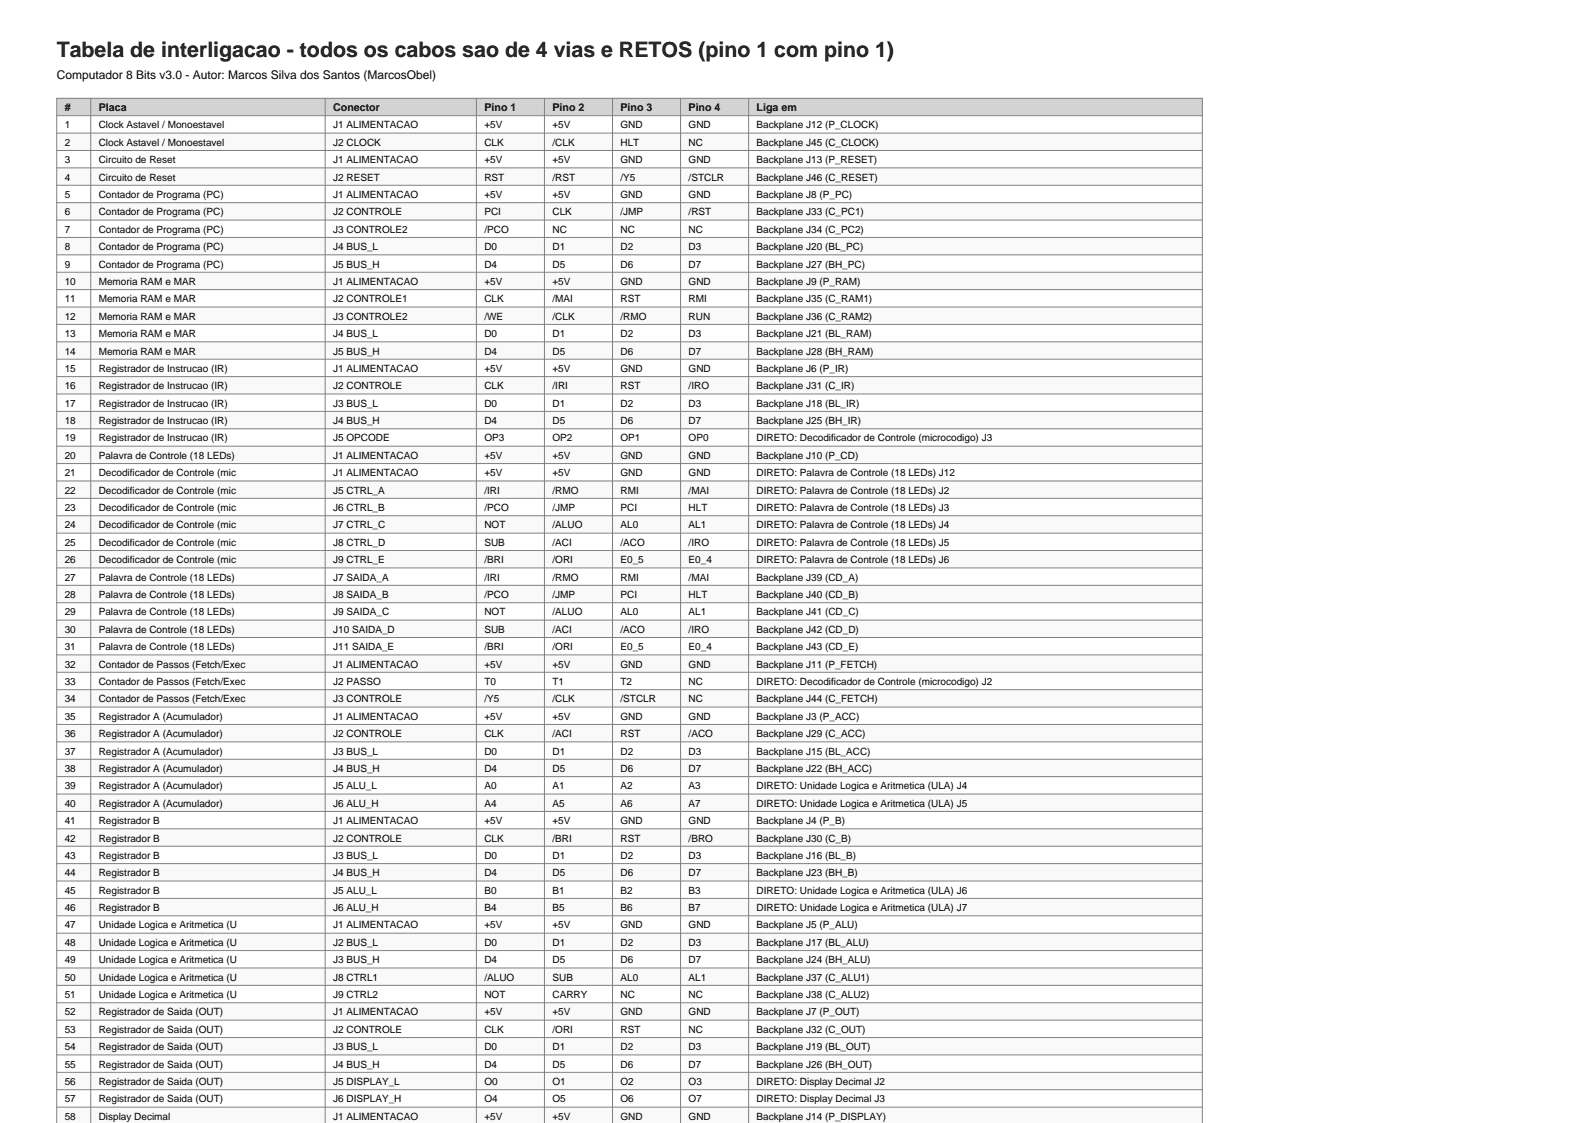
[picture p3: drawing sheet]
<svg xmlns="http://www.w3.org/2000/svg" width="420mm" height="297mm" viewBox="0 0 420 297" stroke-linecap="round" stroke-linejoin="round" font-family="sans-serif">
<defs><g id="words">
<text font-size="5.6" x="15" y="15">Tabela de interligacao - todos os cabos sao de 4 vias e RETOS (pino 1 com pino 1)</text>
<text font-size="3.2" x="15" y="21">Computador 8 Bits v3.0 - Autor: Marcos Silva dos Santos (MarcosObel)</text>
<g font-size="2.8">
<text x="17.1" y="29.4">#</text>
<text x="26.1" y="29.4">Placa</text>
<text x="88.1" y="29.4">Conector</text>
<text x="128.1" y="29.4">Pino 1</text>
<text x="146.1" y="29.4">Pino 2</text>
<text x="164.1" y="29.4">Pino 3</text>
<text x="182.1" y="29.4">Pino 4</text>
<text x="200.1" y="29.4">Liga em</text>
</g>
<g font-size="2.6">
<text x="17.1" y="34">1</text>
<text x="26.1" y="34">Clock Astavel / Monoestavel</text>
<text x="88.1" y="34">J1 ALIMENTACAO</text>
<text x="128.1" y="34">+5V</text>
<text x="146.1" y="34">+5V</text>
<text x="164.1" y="34">GND</text>
<text x="182.1" y="34">GND</text>
<text x="200.1" y="34">Backplane J12 (P_CLOCK)</text>
<text x="17.1" y="38.6">2</text>
<text x="26.1" y="38.6">Clock Astavel / Monoestavel</text>
<text x="88.1" y="38.6">J2 CLOCK</text>
<text x="128.1" y="38.6">CLK</text>
<text x="146.1" y="38.6">/CLK</text>
<text x="164.1" y="38.6">HLT</text>
<text x="182.1" y="38.6">NC</text>
<text x="200.1" y="38.6">Backplane J45 (C_CLOCK)</text>
<text x="17.1" y="43.2">3</text>
<text x="17.1" y="47.8">4</text>
<text x="26.1" y="43.2">Circuito de Reset</text>
<text x="26.1" y="47.8">Circuito de Reset</text>
<text x="88.1" y="43.2">J1 ALIMENTACAO</text>
<text x="88.1" y="47.8">J2 RESET</text>
<text x="128.1" y="43.2">+5V</text>
<text x="128.1" y="47.8">RST</text>
<text x="146.1" y="43.2">+5V</text>
<text x="146.1" y="47.8">/RST</text>
<text x="164.1" y="43.2">GND</text>
<text x="164.1" y="47.8">/Y5</text>
<text x="182.1" y="43.2">GND</text>
<text x="182.1" y="47.8">/STCLR</text>
<text x="200.1" y="43.2">Backplane J13 (P_RESET)</text>
<text x="200.1" y="47.8">Backplane J46 (C_RESET)</text>
<text x="17.1" y="52.4">5</text>
<text x="26.1" y="52.4">Contador de Programa (PC)</text>
<text x="88.1" y="52.4">J1 ALIMENTACAO</text>
<text x="128.1" y="52.4">+5V</text>
<text x="146.1" y="52.4">+5V</text>
<text x="164.1" y="52.4">GND</text>
<text x="182.1" y="52.4">GND</text>
<text x="200.1" y="52.4">Backplane J8 (P_PC)</text>
<text x="17.1" y="57">6</text>
<text x="26.1" y="57">Contador de Programa (PC)</text>
<text x="88.1" y="57">J2 CONTROLE</text>
<text x="128.1" y="57">PCI</text>
<text x="146.1" y="57">CLK</text>
<text x="164.1" y="57">/JMP</text>
<text x="182.1" y="57">/RST</text>
<text x="200.1" y="57">Backplane J33 (C_PC1)</text>
<text x="17.1" y="61.6">7</text>
<text x="26.1" y="61.6">Contador de Programa (PC)</text>
<text x="88.1" y="61.6">J3 CONTROLE2</text>
<text x="128.1" y="61.6">/PCO</text>
<text x="146.1" y="61.6">NC</text>
<text x="164.1" y="61.6">NC</text>
<text x="182.1" y="61.6">NC</text>
<text x="200.1" y="61.6">Backplane J34 (C_PC2)</text>
<text x="17.1" y="66.2">8</text>
<text x="17.1" y="70.8">9</text>
<text x="26.1" y="66.2">Contador de Programa (PC)</text>
<text x="26.1" y="70.8">Contador de Programa (PC)</text>
<text x="88.1" y="66.2">J4 BUS_L</text>
<text x="88.1" y="70.8">J5 BUS_H</text>
<text x="128.1" y="66.2">D0</text>
<text x="128.1" y="70.8">D4</text>
<text x="146.1" y="66.2">D1</text>
<text x="146.1" y="70.8">D5</text>
<text x="164.1" y="66.2">D2</text>
<text x="164.1" y="70.8">D6</text>
<text x="182.1" y="66.2">D3</text>
<text x="182.1" y="70.8">D7</text>
<text x="200.1" y="66.2">Backplane J20 (BL_PC)</text>
<text x="200.1" y="70.8">Backplane J27 (BH_PC)</text>
<text x="17.1" y="75.4">10</text>
<text x="26.1" y="75.4">Memoria RAM e MAR</text>
<text x="88.1" y="75.4">J1 ALIMENTACAO</text>
<text x="128.1" y="75.4">+5V</text>
<text x="146.1" y="75.4">+5V</text>
<text x="164.1" y="75.4">GND</text>
<text x="182.1" y="75.4">GND</text>
<text x="200.1" y="75.4">Backplane J9 (P_RAM)</text>
<text x="17.1" y="80">11</text>
<text x="26.1" y="80">Memoria RAM e MAR</text>
<text x="88.1" y="80">J2 CONTROLE1</text>
<text x="128.1" y="80">CLK</text>
<text x="146.1" y="80">/MAI</text>
<text x="164.1" y="80">RST</text>
<text x="182.1" y="80">RMI</text>
<text x="200.1" y="80">Backplane J35 (C_RAM1)</text>
<text x="17.1" y="84.6">12</text>
<text x="17.1" y="89.2">13</text>
<text x="26.1" y="84.6">Memoria RAM e MAR</text>
<text x="26.1" y="89.2">Memoria RAM e MAR</text>
<text x="88.1" y="84.6">J3 CONTROLE2</text>
<text x="88.1" y="89.2">J4 BUS_L</text>
<text x="128.1" y="84.6">/WE</text>
<text x="128.1" y="89.2">D0</text>
<text x="146.1" y="84.6">/CLK</text>
<text x="146.1" y="89.2">D1</text>
<text x="164.1" y="84.6">/RMO</text>
<text x="164.1" y="89.2">D2</text>
<text x="182.1" y="84.6">RUN</text>
<text x="182.1" y="89.2">D3</text>
<text x="200.1" y="84.6">Backplane J36 (C_RAM2)</text>
<text x="200.1" y="89.2">Backplane J21 (BL_RAM)</text>
<text x="17.1" y="93.8">14</text>
<text x="26.1" y="93.8">Memoria RAM e MAR</text>
<text x="88.1" y="93.8">J5 BUS_H</text>
<text x="128.1" y="93.8">D4</text>
<text x="146.1" y="93.8">D5</text>
<text x="164.1" y="93.8">D6</text>
<text x="182.1" y="93.8">D7</text>
<text x="200.1" y="93.8">Backplane J28 (BH_RAM)</text>
<text x="17.1" y="98.4">15</text>
<text x="26.1" y="98.4">Registrador de Instrucao (IR)</text>
<text x="88.1" y="98.4">J1 ALIMENTACAO</text>
<text x="128.1" y="98.4">+5V</text>
<text x="146.1" y="98.4">+5V</text>
<text x="164.1" y="98.4">GND</text>
<text x="182.1" y="98.4">GND</text>
<text x="200.1" y="98.4">Backplane J6 (P_IR)</text>
<text x="17.1" y="103">16</text>
<text x="17.1" y="107.6">17</text>
<text x="26.1" y="103">Registrador de Instrucao (IR)</text>
<text x="26.1" y="107.6">Registrador de Instrucao (IR)</text>
<text x="88.1" y="103">J2 CONTROLE</text>
<text x="88.1" y="107.6">J3 BUS_L</text>
<text x="128.1" y="103">CLK</text>
<text x="128.1" y="107.6">D0</text>
<text x="146.1" y="103">/IRI</text>
<text x="146.1" y="107.6">D1</text>
<text x="164.1" y="103">RST</text>
<text x="164.1" y="107.6">D2</text>
<text x="182.1" y="103">/IRO</text>
<text x="182.1" y="107.6">D3</text>
<text x="200.1" y="103">Backplane J31 (C_IR)</text>
<text x="200.1" y="107.6">Backplane J18 (BL_IR)</text>
<text x="17.1" y="112.2">18</text>
<text x="26.1" y="112.2">Registrador de Instrucao (IR)</text>
<text x="88.1" y="112.2">J4 BUS_H</text>
<text x="128.1" y="112.2">D4</text>
<text x="146.1" y="112.2">D5</text>
<text x="164.1" y="112.2">D6</text>
<text x="182.1" y="112.2">D7</text>
<text x="200.1" y="112.2">Backplane J25 (BH_IR)</text>
<text x="17.1" y="116.8">19</text>
<text x="26.1" y="116.8">Registrador de Instrucao (IR)</text>
<text x="88.1" y="116.8">J5 OPCODE</text>
<text x="128.1" y="116.8">OP3</text>
<text x="146.1" y="116.8">OP2</text>
<text x="164.1" y="116.8">OP1</text>
<text x="182.1" y="116.8">OP0</text>
<text x="200.1" y="116.8">DIRETO: Decodificador de Controle (microcodigo) J3</text>
<text x="17.1" y="121.4">20</text>
<text x="17.1" y="126">21</text>
<text x="26.1" y="121.4">Palavra de Controle (18 LEDs)</text>
<text x="26.1" y="126">Decodificador de Controle (mic</text>
<text x="88.1" y="121.4">J1 ALIMENTACAO</text>
<text x="88.1" y="126">J1 ALIMENTACAO</text>
<text x="128.1" y="121.4">+5V</text>
<text x="128.1" y="126">+5V</text>
<text x="146.1" y="121.4">+5V</text>
<text x="146.1" y="126">+5V</text>
<text x="164.1" y="121.4">GND</text>
<text x="164.1" y="126">GND</text>
<text x="182.1" y="121.4">GND</text>
<text x="182.1" y="126">GND</text>
<text x="200.1" y="121.4">Backplane J10 (P_CD)</text>
<text x="200.1" y="126">DIRETO: Palavra de Controle (18 LEDs) J12</text>
<text x="17.1" y="130.6">22</text>
<text x="26.1" y="130.6">Decodificador de Controle (mic</text>
<text x="88.1" y="130.6">J5 CTRL_A</text>
<text x="128.1" y="130.6">/IRI</text>
<text x="146.1" y="130.6">/RMO</text>
<text x="164.1" y="130.6">RMI</text>
<text x="182.1" y="130.6">/MAI</text>
<text x="200.1" y="130.6">DIRETO: Palavra de Controle (18 LEDs) J2</text>
<text x="17.1" y="135.2">23</text>
<text x="26.1" y="135.2">Decodificador de Controle (mic</text>
<text x="88.1" y="135.2">J6 CTRL_B</text>
<text x="128.1" y="135.2">/PCO</text>
<text x="146.1" y="135.2">/JMP</text>
<text x="164.1" y="135.2">PCI</text>
<text x="182.1" y="135.2">HLT</text>
<text x="200.1" y="135.2">DIRETO: Palavra de Controle (18 LEDs) J3</text>
<text x="17.1" y="139.8">24</text>
<text x="26.1" y="139.8">Decodificador de Controle (mic</text>
<text x="88.1" y="139.8">J7 CTRL_C</text>
<text x="128.1" y="139.8">NOT</text>
<text x="146.1" y="139.8">/ALUO</text>
<text x="164.1" y="139.8">AL0</text>
<text x="182.1" y="139.8">AL1</text>
<text x="200.1" y="139.8">DIRETO: Palavra de Controle (18 LEDs) J4</text>
<text x="17.1" y="144.4">25</text>
<text x="17.1" y="149">26</text>
<text x="26.1" y="144.4">Decodificador de Controle (mic</text>
<text x="26.1" y="149">Decodificador de Controle (mic</text>
<text x="88.1" y="144.4">J8 CTRL_D</text>
<text x="88.1" y="149">J9 CTRL_E</text>
<text x="128.1" y="144.4">SUB</text>
<text x="128.1" y="149">/BRI</text>
<text x="146.1" y="144.4">/ACI</text>
<text x="146.1" y="149">/ORI</text>
<text x="164.1" y="144.4">/ACO</text>
<text x="164.1" y="149">E0_5</text>
<text x="182.1" y="144.4">/IRO</text>
<text x="182.1" y="149">E0_4</text>
<text x="200.1" y="144.4">DIRETO: Palavra de Controle (18 LEDs) J5</text>
<text x="200.1" y="149">DIRETO: Palavra de Controle (18 LEDs) J6</text>
<text x="17.1" y="153.6">27</text>
<text x="26.1" y="153.6">Palavra de Controle (18 LEDs)</text>
<text x="88.1" y="153.6">J7 SAIDA_A</text>
<text x="128.1" y="153.6">/IRI</text>
<text x="146.1" y="153.6">/RMO</text>
<text x="164.1" y="153.6">RMI</text>
<text x="182.1" y="153.6">/MAI</text>
<text x="200.1" y="153.6">Backplane J39 (CD_A)</text>
<text x="17.1" y="158.2">28</text>
<text x="26.1" y="158.2">Palavra de Controle (18 LEDs)</text>
<text x="88.1" y="158.2">J8 SAIDA_B</text>
<text x="128.1" y="158.2">/PCO</text>
<text x="146.1" y="158.2">/JMP</text>
<text x="164.1" y="158.2">PCI</text>
<text x="182.1" y="158.2">HLT</text>
<text x="200.1" y="158.2">Backplane J40 (CD_B)</text>
<text x="17.1" y="162.8">29</text>
<text x="17.1" y="167.4">30</text>
<text x="26.1" y="162.8">Palavra de Controle (18 LEDs)</text>
<text x="26.1" y="167.4">Palavra de Controle (18 LEDs)</text>
<text x="88.1" y="162.8">J9 SAIDA_C</text>
<text x="88.1" y="167.4">J10 SAIDA_D</text>
<text x="128.1" y="162.8">NOT</text>
<text x="128.1" y="167.4">SUB</text>
<text x="146.1" y="162.8">/ALUO</text>
<text x="146.1" y="167.4">/ACI</text>
<text x="164.1" y="162.8">AL0</text>
<text x="164.1" y="167.4">/ACO</text>
<text x="182.1" y="162.8">AL1</text>
<text x="182.1" y="167.4">/IRO</text>
<text x="200.1" y="162.8">Backplane J41 (CD_C)</text>
<text x="200.1" y="167.4">Backplane J42 (CD_D)</text>
<text x="17.1" y="172">31</text>
<text x="26.1" y="172">Palavra de Controle (18 LEDs)</text>
<text x="88.1" y="172">J11 SAIDA_E</text>
<text x="128.1" y="172">/BRI</text>
<text x="146.1" y="172">/ORI</text>
<text x="164.1" y="172">E0_5</text>
<text x="182.1" y="172">E0_4</text>
<text x="200.1" y="172">Backplane J43 (CD_E)</text>
<text x="17.1" y="176.6">32</text>
<text x="26.1" y="176.6">Contador de Passos (Fetch/Exec</text>
<text x="88.1" y="176.6">J1 ALIMENTACAO</text>
<text x="128.1" y="176.6">+5V</text>
<text x="146.1" y="176.6">+5V</text>
<text x="164.1" y="176.6">GND</text>
<text x="182.1" y="176.6">GND</text>
<text x="200.1" y="176.6">Backplane J11 (P_FETCH)</text>
<text x="17.1" y="181.2">33</text>
<text x="17.1" y="185.8">34</text>
<text x="26.1" y="181.2">Contador de Passos (Fetch/Exec</text>
<text x="26.1" y="185.8">Contador de Passos (Fetch/Exec</text>
<text x="88.1" y="181.2">J2 PASSO</text>
<text x="88.1" y="185.8">J3 CONTROLE</text>
<text x="128.1" y="181.2">T0</text>
<text x="128.1" y="185.8">/Y5</text>
<text x="146.1" y="181.2">T1</text>
<text x="146.1" y="185.8">/CLK</text>
<text x="164.1" y="181.2">T2</text>
<text x="164.1" y="185.8">/STCLR</text>
<text x="182.1" y="181.2">NC</text>
<text x="182.1" y="185.8">NC</text>
<text x="200.1" y="181.2">DIRETO: Decodificador de Controle (microcodigo) J2</text>
<text x="200.1" y="185.8">Backplane J44 (C_FETCH)</text>
<text x="17.1" y="190.4">35</text>
<text x="26.1" y="190.4">Registrador A (Acumulador)</text>
<text x="88.1" y="190.4">J1 ALIMENTACAO</text>
<text x="128.1" y="190.4">+5V</text>
<text x="146.1" y="190.4">+5V</text>
<text x="164.1" y="190.4">GND</text>
<text x="182.1" y="190.4">GND</text>
<text x="200.1" y="190.4">Backplane J3 (P_ACC)</text>
<text x="17.1" y="195">36</text>
<text x="26.1" y="195">Registrador A (Acumulador)</text>
<text x="88.1" y="195">J2 CONTROLE</text>
<text x="128.1" y="195">CLK</text>
<text x="146.1" y="195">/ACI</text>
<text x="164.1" y="195">RST</text>
<text x="182.1" y="195">/ACO</text>
<text x="200.1" y="195">Backplane J29 (C_ACC)</text>
<text x="17.1" y="199.6">37</text>
<text x="26.1" y="199.6">Registrador A (Acumulador)</text>
<text x="88.1" y="199.6">J3 BUS_L</text>
<text x="128.1" y="199.6">D0</text>
<text x="146.1" y="199.6">D1</text>
<text x="164.1" y="199.6">D2</text>
<text x="182.1" y="199.6">D3</text>
<text x="200.1" y="199.6">Backplane J15 (BL_ACC)</text>
<text x="17.1" y="204.2">38</text>
<text x="17.1" y="208.8">39</text>
<text x="26.1" y="204.2">Registrador A (Acumulador)</text>
<text x="26.1" y="208.8">Registrador A (Acumulador)</text>
<text x="88.1" y="204.2">J4 BUS_H</text>
<text x="88.1" y="208.8">J5 ALU_L</text>
<text x="128.1" y="204.2">D4</text>
<text x="128.1" y="208.8">A0</text>
<text x="146.1" y="204.2">D5</text>
<text x="146.1" y="208.8">A1</text>
<text x="164.1" y="204.2">D6</text>
<text x="164.1" y="208.8">A2</text>
<text x="182.1" y="204.2">D7</text>
<text x="182.1" y="208.8">A3</text>
<text x="200.1" y="204.2">Backplane J22 (BH_ACC)</text>
<text x="200.1" y="208.8">DIRETO: Unidade Logica e Aritmetica (ULA) J4</text>
<text x="17.1" y="213.4">40</text>
<text x="26.1" y="213.4">Registrador A (Acumulador)</text>
<text x="88.1" y="213.4">J6 ALU_H</text>
<text x="128.1" y="213.4">A4</text>
<text x="146.1" y="213.4">A5</text>
<text x="164.1" y="213.4">A6</text>
<text x="182.1" y="213.4">A7</text>
<text x="200.1" y="213.4">DIRETO: Unidade Logica e Aritmetica (ULA) J5</text>
<text x="17.1" y="218">41</text>
<text x="26.1" y="218">Registrador B</text>
<text x="88.1" y="218">J1 ALIMENTACAO</text>
<text x="128.1" y="218">+5V</text>
<text x="146.1" y="218">+5V</text>
<text x="164.1" y="218">GND</text>
<text x="182.1" y="218">GND</text>
<text x="200.1" y="218">Backplane J4 (P_B)</text>
<text x="17.1" y="222.6">42</text>
<text x="17.1" y="227.2">43</text>
<text x="26.1" y="222.6">Registrador B</text>
<text x="26.1" y="227.2">Registrador B</text>
<text x="88.1" y="222.6">J2 CONTROLE</text>
<text x="88.1" y="227.2">J3 BUS_L</text>
<text x="128.1" y="222.6">CLK</text>
<text x="128.1" y="227.2">D0</text>
<text x="146.1" y="222.6">/BRI</text>
<text x="146.1" y="227.2">D1</text>
<text x="164.1" y="222.6">RST</text>
<text x="164.1" y="227.2">D2</text>
<text x="182.1" y="222.6">/BRO</text>
<text x="182.1" y="227.2">D3</text>
<text x="200.1" y="222.6">Backplane J30 (C_B)</text>
<text x="200.1" y="227.2">Backplane J16 (BL_B)</text>
<text x="17.1" y="231.8">44</text>
<text x="26.1" y="231.8">Registrador B</text>
<text x="88.1" y="231.8">J4 BUS_H</text>
<text x="128.1" y="231.8">D4</text>
<text x="146.1" y="231.8">D5</text>
<text x="164.1" y="231.8">D6</text>
<text x="182.1" y="231.8">D7</text>
<text x="200.1" y="231.8">Backplane J23 (BH_B)</text>
<text x="17.1" y="236.4">45</text>
<text x="26.1" y="236.4">Registrador B</text>
<text x="88.1" y="236.4">J5 ALU_L</text>
<text x="128.1" y="236.4">B0</text>
<text x="146.1" y="236.4">B1</text>
<text x="164.1" y="236.4">B2</text>
<text x="182.1" y="236.4">B3</text>
<text x="200.1" y="236.4">DIRETO: Unidade Logica e Aritmetica (ULA) J6</text>
<text x="17.1" y="241">46</text>
<text x="17.1" y="245.6">47</text>
<text x="26.1" y="241">Registrador B</text>
<text x="26.1" y="245.6">Unidade Logica e Aritmetica (U</text>
<text x="88.1" y="241">J6 ALU_H</text>
<text x="88.1" y="245.6">J1 ALIMENTACAO</text>
<text x="128.1" y="241">B4</text>
<text x="128.1" y="245.6">+5V</text>
<text x="146.1" y="241">B5</text>
<text x="146.1" y="245.6">+5V</text>
<text x="164.1" y="241">B6</text>
<text x="164.1" y="245.6">GND</text>
<text x="182.1" y="241">B7</text>
<text x="182.1" y="245.6">GND</text>
<text x="200.1" y="241">DIRETO: Unidade Logica e Aritmetica (ULA) J7</text>
<text x="200.1" y="245.6">Backplane J5 (P_ALU)</text>
<text x="17.1" y="250.2">48</text>
<text x="26.1" y="250.2">Unidade Logica e Aritmetica (U</text>
<text x="88.1" y="250.2">J2 BUS_L</text>
<text x="128.1" y="250.2">D0</text>
<text x="146.1" y="250.2">D1</text>
<text x="164.1" y="250.2">D2</text>
<text x="182.1" y="250.2">D3</text>
<text x="200.1" y="250.2">Backplane J17 (BL_ALU)</text>
<text x="17.1" y="254.8">49</text>
<text x="26.1" y="254.8">Unidade Logica e Aritmetica (U</text>
<text x="88.1" y="254.8">J3 BUS_H</text>
<text x="128.1" y="254.8">D4</text>
<text x="146.1" y="254.8">D5</text>
<text x="164.1" y="254.8">D6</text>
<text x="182.1" y="254.8">D7</text>
<text x="200.1" y="254.8">Backplane J24 (BH_ALU)</text>
<text x="17.1" y="259.4">50</text>
<text x="17.1" y="264">51</text>
<text x="26.1" y="259.4">Unidade Logica e Aritmetica (U</text>
<text x="26.1" y="264">Unidade Logica e Aritmetica (U</text>
<text x="88.1" y="259.4">J8 CTRL1</text>
<text x="88.1" y="264">J9 CTRL2</text>
<text x="128.1" y="259.4">/ALUO</text>
<text x="128.1" y="264">NOT</text>
<text x="146.1" y="259.4">SUB</text>
<text x="146.1" y="264">CARRY</text>
<text x="164.1" y="259.4">AL0</text>
<text x="164.1" y="264">NC</text>
<text x="182.1" y="259.4">AL1</text>
<text x="182.1" y="264">NC</text>
<text x="200.1" y="259.4">Backplane J37 (C_ALU1)</text>
<text x="200.1" y="264">Backplane J38 (C_ALU2)</text>
<text x="17.1" y="268.6">52</text>
<text x="26.1" y="268.6">Registrador de Saida (OUT)</text>
<text x="88.1" y="268.6">J1 ALIMENTACAO</text>
<text x="128.1" y="268.6">+5V</text>
<text x="146.1" y="268.6">+5V</text>
<text x="164.1" y="268.6">GND</text>
<text x="182.1" y="268.6">GND</text>
<text x="200.1" y="268.6">Backplane J7 (P_OUT)</text>
<text x="17.1" y="273.2">53</text>
<text x="26.1" y="273.2">Registrador de Saida (OUT)</text>
<text x="88.1" y="273.2">J2 CONTROLE</text>
<text x="128.1" y="273.2">CLK</text>
<text x="146.1" y="273.2">/ORI</text>
<text x="164.1" y="273.2">RST</text>
<text x="182.1" y="273.2">NC</text>
<text x="200.1" y="273.2">Backplane J32 (C_OUT)</text>
<text x="17.1" y="277.8">54</text>
<text x="26.1" y="277.8">Registrador de Saida (OUT)</text>
<text x="88.1" y="277.8">J3 BUS_L</text>
<text x="128.1" y="277.8">D0</text>
<text x="146.1" y="277.8">D1</text>
<text x="164.1" y="277.8">D2</text>
<text x="182.1" y="277.8">D3</text>
<text x="200.1" y="277.8">Backplane J19 (BL_OUT)</text>
<text x="17.1" y="282.4">55</text>
<text x="17.1" y="287">56</text>
<text x="26.1" y="282.4">Registrador de Saida (OUT)</text>
<text x="26.1" y="287">Registrador de Saida (OUT)</text>
<text x="88.1" y="282.4">J4 BUS_H</text>
<text x="88.1" y="287">J5 DISPLAY_L</text>
<text x="128.1" y="282.4">D4</text>
<text x="128.1" y="287">O0</text>
<text x="146.1" y="282.4">D5</text>
<text x="146.1" y="287">O1</text>
<text x="164.1" y="282.4">D6</text>
<text x="164.1" y="287">O2</text>
<text x="182.1" y="282.4">D7</text>
<text x="182.1" y="287">O3</text>
<text x="200.1" y="282.4">Backplane J26 (BH_OUT)</text>
<text x="200.1" y="287">DIRETO: Display Decimal J2</text>
<text x="17.1" y="291.6">57</text>
<text x="26.1" y="291.6">Registrador de Saida (OUT)</text>
<text x="88.1" y="291.6">J6 DISPLAY_H</text>
<text x="128.1" y="291.6">O4</text>
<text x="146.1" y="291.6">O5</text>
<text x="164.1" y="291.6">O6</text>
<text x="182.1" y="291.6">O7</text>
<text x="200.1" y="291.6">DIRETO: Display Decimal J3</text>
<text x="17.1" y="296.2">58</text>
<text x="26.1" y="296.2">Display Decimal</text>
<text x="88.1" y="296.2">J1 ALIMENTACAO</text>
<text x="128.1" y="296.2">+5V</text>
<text x="146.1" y="296.2">+5V</text>
<text x="164.1" y="296.2">GND</text>
<text x="182.1" y="296.2">GND</text>
<text x="200.1" y="296.2">Backplane J14 (P_DISPLAY)</text>
</g>
</g></defs>
<path d="M15 26h303v4.6h-303z" fill-rule="evenodd" fill="#cbd5e0"/>
<path d="M15 30.6h303v4.6h-303z" fill-rule="evenodd" fill="#fff"/>
<path d="M15 35.2h303v4.6h-303z" fill-rule="evenodd" fill="#f7fafc"/>
<path d="M15 39.8h303v4.6h-303z" fill-rule="evenodd" fill="#fff"/>
<path d="M15 44.4h303v4.6h-303z" fill-rule="evenodd" fill="#f7fafc"/>
<path d="M15 49h303v4.6h-303z" fill-rule="evenodd" fill="#fff"/>
<path d="M15 53.6h303v4.6h-303z" fill-rule="evenodd" fill="#f7fafc"/>
<path d="M15 58.2h303v4.6h-303z" fill-rule="evenodd" fill="#fff"/>
<path d="M15 62.8h303v4.6h-303z" fill-rule="evenodd" fill="#f7fafc"/>
<path d="M15 67.4h303v4.6h-303z" fill-rule="evenodd" fill="#fff"/>
<path d="M15 72h303v4.6h-303z" fill-rule="evenodd" fill="#f7fafc"/>
<path d="M15 76.6h303v4.6h-303z" fill-rule="evenodd" fill="#fff"/>
<path d="M15 81.2h303v4.6h-303z" fill-rule="evenodd" fill="#f7fafc"/>
<path d="M15 85.8h303v4.6h-303z" fill-rule="evenodd" fill="#fff"/>
<path d="M15 90.4h303v4.6h-303z" fill-rule="evenodd" fill="#f7fafc"/>
<path d="M15 95h303v4.6h-303z" fill-rule="evenodd" fill="#fff"/>
<path d="M15 99.6h303v4.6h-303z" fill-rule="evenodd" fill="#f7fafc"/>
<path d="M15 104.2h303v4.6h-303z" fill-rule="evenodd" fill="#fff"/>
<path d="M15 108.8h303v4.6h-303z" fill-rule="evenodd" fill="#f7fafc"/>
<path d="M15 113.4h303v4.6h-303z" fill-rule="evenodd" fill="#fff"/>
<path d="M15 118h303v4.6h-303z" fill-rule="evenodd" fill="#f7fafc"/>
<path d="M15 122.6h303v4.6h-303z" fill-rule="evenodd" fill="#fff"/>
<path d="M15 127.2h303v4.6h-303z" fill-rule="evenodd" fill="#f7fafc"/>
<path d="M15 131.8h303v4.6h-303z" fill-rule="evenodd" fill="#fff"/>
<path d="M15 136.4h303v4.6h-303z" fill-rule="evenodd" fill="#f7fafc"/>
<path d="M15 141h303v4.6h-303z" fill-rule="evenodd" fill="#fff"/>
<path d="M15 145.6h303v4.6h-303z" fill-rule="evenodd" fill="#f7fafc"/>
<path d="M15 150.2h303v4.6h-303z" fill-rule="evenodd" fill="#fff"/>
<path d="M15 154.8h303v4.6h-303z" fill-rule="evenodd" fill="#f7fafc"/>
<path d="M15 159.4h303v4.6h-303z" fill-rule="evenodd" fill="#fff"/>
<path d="M15 164h303v4.6h-303z" fill-rule="evenodd" fill="#f7fafc"/>
<path d="M15 168.6h303v4.6h-303z" fill-rule="evenodd" fill="#fff"/>
<path d="M15 173.2h303v4.6h-303z" fill-rule="evenodd" fill="#f7fafc"/>
<path d="M15 177.8h303v4.6h-303z" fill-rule="evenodd" fill="#fff"/>
<path d="M15 182.4h303v4.6h-303z" fill-rule="evenodd" fill="#f7fafc"/>
<path d="M15 187h303v4.6h-303z" fill-rule="evenodd" fill="#fff"/>
<path d="M15 191.6h303v4.6h-303z" fill-rule="evenodd" fill="#f7fafc"/>
<path d="M15 196.2h303v4.6h-303z" fill-rule="evenodd" fill="#fff"/>
<path d="M15 200.8h303v4.6h-303z" fill-rule="evenodd" fill="#f7fafc"/>
<path d="M15 205.4h303v4.6h-303z" fill-rule="evenodd" fill="#fff"/>
<path d="M15 210h303v4.6h-303z" fill-rule="evenodd" fill="#f7fafc"/>
<path d="M15 214.6h303v4.6h-303z" fill-rule="evenodd" fill="#fff"/>
<path d="M15 219.2h303v4.6h-303z" fill-rule="evenodd" fill="#f7fafc"/>
<path d="M15 223.8h303v4.6h-303z" fill-rule="evenodd" fill="#fff"/>
<path d="M15 228.4h303v4.6h-303z" fill-rule="evenodd" fill="#f7fafc"/>
<path d="M15 233h303v4.6h-303z" fill-rule="evenodd" fill="#fff"/>
<path d="M15 237.6h303v4.6h-303z" fill-rule="evenodd" fill="#f7fafc"/>
<path d="M15 242.2h303v4.6h-303z" fill-rule="evenodd" fill="#fff"/>
<path d="M15 246.8h303v4.6h-303z" fill-rule="evenodd" fill="#f7fafc"/>
<path d="M15 251.4h303v4.6h-303z" fill-rule="evenodd" fill="#fff"/>
<path d="M15 256h303v4.6h-303z" fill-rule="evenodd" fill="#f7fafc"/>
<path d="M15 260.6h303v4.6h-303z" fill-rule="evenodd" fill="#fff"/>
<path d="M15 265.2h303v4.6h-303z" fill-rule="evenodd" fill="#f7fafc"/>
<path d="M15 269.8h303v4.6h-303z" fill-rule="evenodd" fill="#fff"/>
<path d="M15 274.4h303v4.6h-303z" fill-rule="evenodd" fill="#f7fafc"/>
<path d="M15 279h303v4.6h-303z" fill-rule="evenodd" fill="#fff"/>
<path d="M15 283.6h303v4.6h-303z" fill-rule="evenodd" fill="#f7fafc"/>
<path d="M15 288.2h303v4.6h-303z" fill-rule="evenodd" fill="#fff"/>
<path d="M15 292.8h303v4.3h-303z" fill-rule="evenodd" fill="#f7fafc"/>
<g fill="none" stroke="#808080" stroke-width=".26">
<path d="M15 30.6h303M15 35.2h303M15 39.8h303M24 26v271.1M86 26v271.1M126 26v271.1M144 26v271.1M162 26v271.1M180 26v271.1M198 26v271.1M15 44.4h303M15 49h303"/>
<path d="M15 53.6h303M15 58.2h303M15 62.8h303M15 67.4h303M15 72h303M15 76.6h303M15 81.2h303M15 85.8h303M15 90.4h303M15 95h303M15 99.6h303M15 104.2h303"/>
<path d="M15 108.8h303M15 113.4h303M15 118h303M15 122.6h303M15 127.2h303M15 131.8h303M15 136.4h303M15 141h303M15 145.6h303M15 150.2h303M15 154.8h303M15 159.4h303"/>
<path d="M15 164h303M15 168.6h303M15 173.2h303M15 177.8h303M15 182.4h303M15 187h303M15 191.6h303M15 196.2h303M15 200.8h303M15 205.4h303M15 210h303M15 214.6h303"/>
<path d="M15 219.2h303M15 223.8h303M15 228.4h303M15 233h303M15 237.6h303M15 242.2h303M15 246.8h303M15 251.4h303M15 256h303M15 260.6h303M15 265.2h303M15 269.8h303"/>
<path d="M15 274.4h303M15 279h303M15 297.1v-271.1h303v271.1M15 283.6h303M15 288.2h303M15 292.8h303"/>
</g>
<use href="#words"/>
</svg>
